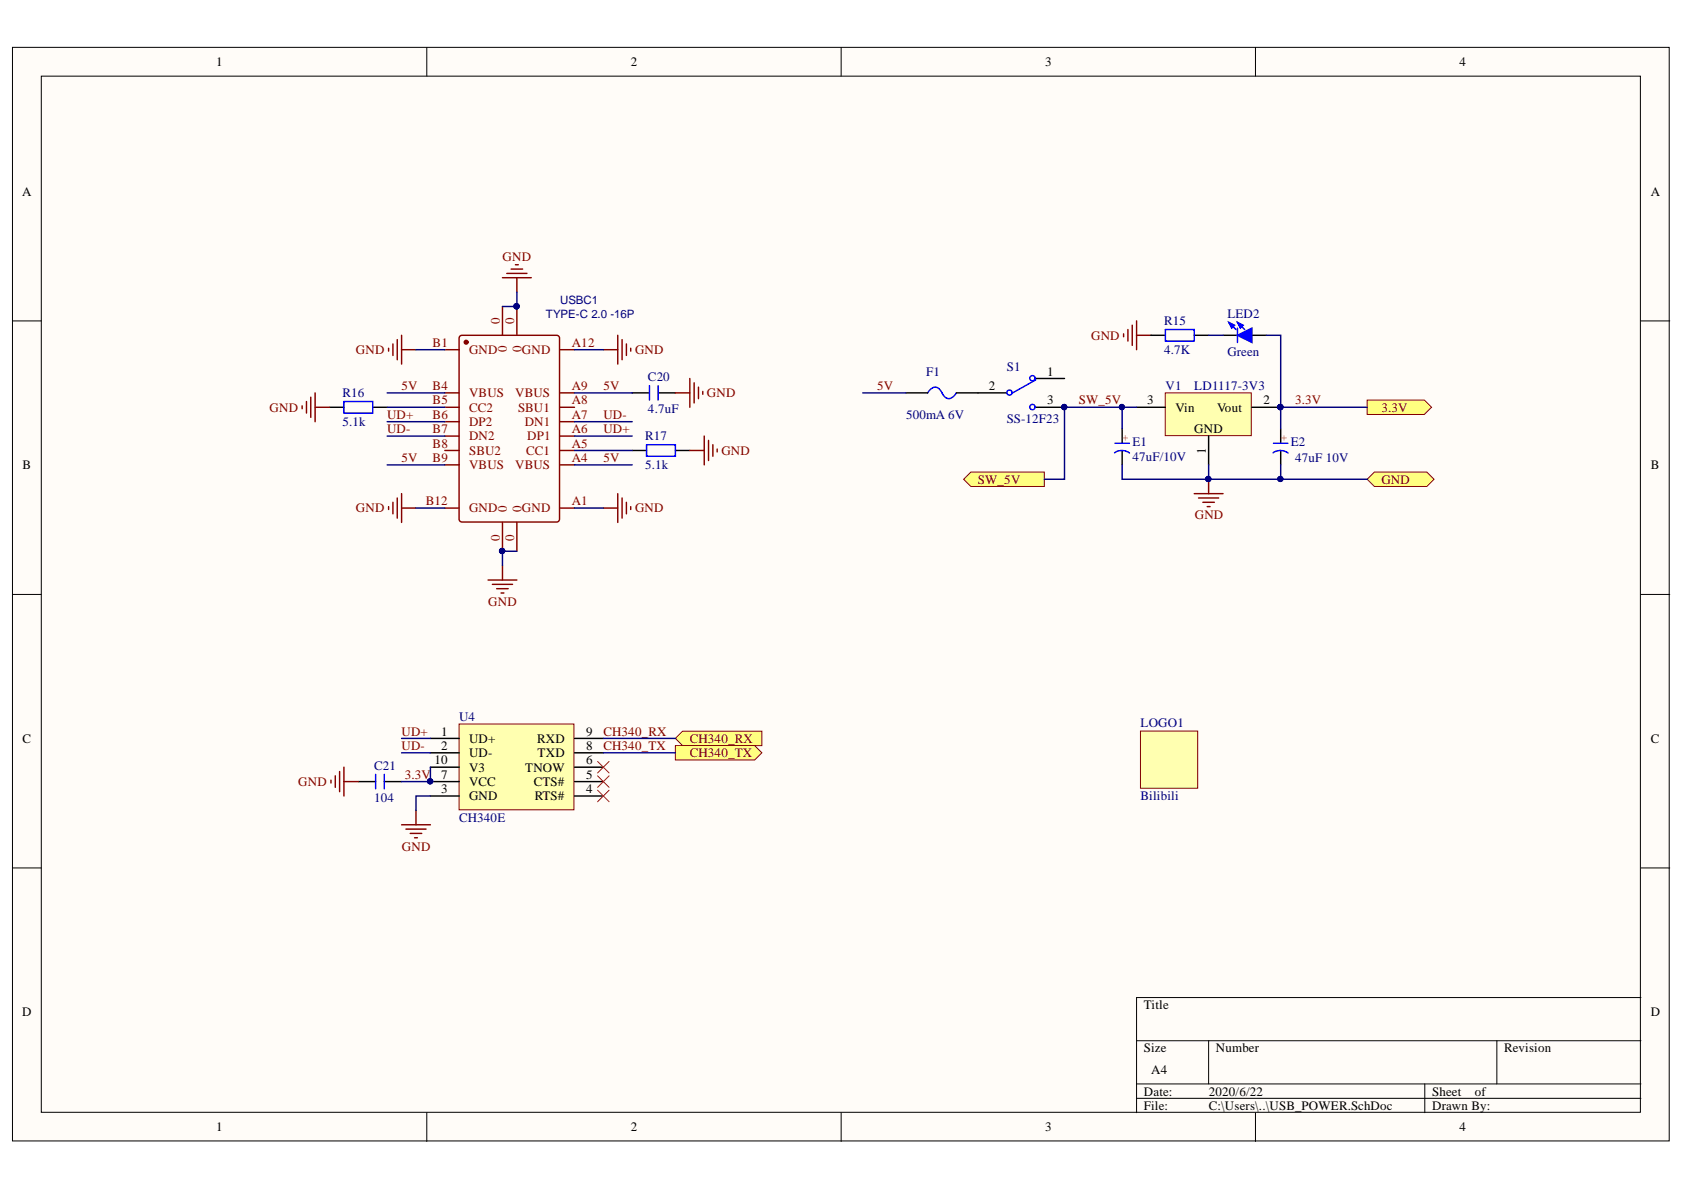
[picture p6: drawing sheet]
<svg xmlns="http://www.w3.org/2000/svg" width="297mm" height="210mm" viewBox="0 0 297 210" stroke-linecap="round" stroke-linejoin="round" font-family="sans-serif">
<defs><g id="words">
<g font-size="2.3">
<text x="38.2" y="11.7">1</text>
<text x="111.3" y="11.7">2</text>
<text x="184.3" y="11.7">3</text>
<text x="257.4" y="11.7">4</text>
<text x="3.9" y="34.5">A</text>
<text x="291.2" y="34.5">A</text>
<text x="174.4" y="68.8">2</text>
<text x="184.7" y="71.3">3</text>
<text x="184.7" y="66.3">1</text>
<text x="202.4" y="71.3">3</text>
<text x="222.8" y="71.3">2</text>
<text x="207.4" y="72.6">Vin</text>
<text x="210.7" y="76.4">GND</text>
<text x="214.7" y="72.6">Vout</text>
<text x="4" y="82.8">B</text>
<text x="212.7" y="80.1" transform="rotate(-90 212.7 80.1)">1</text>
<text x="291.2" y="82.8">B</text>
<text x="4" y="131">C</text>
<text x="77.8" y="129.8">1</text>
<text x="82.7" y="131">UD+</text>
<text x="94.8" y="131">RXD</text>
<text x="103.4" y="129.8">9</text>
<text x="291.2" y="131">C</text>
<text x="76.6" y="134.8">10</text>
<text x="77.8" y="132.3">2</text>
<text x="77.8" y="137.4">7</text>
<text x="82.7" y="133.6">UD-</text>
<text x="82.7" y="136.1">V3</text>
<text x="92.6" y="136.1">TNOW</text>
<text x="94.8" y="133.6">TXD</text>
<text x="103.4" y="137.4">5</text>
<text x="103.4" y="134.8">6</text>
<text x="103.4" y="132.3">8</text>
<text x="77.8" y="139.9">3</text>
<text x="82.7" y="141.2">GND</text>
<text x="82.7" y="138.6">VCC</text>
<text x="94.2" y="138.6">CTS#</text>
<text x="94.3" y="141.2">RTS#</text>
<text x="103.4" y="139.9">4</text>
<text x="3.9" y="179.3">D</text>
<text x="201.8" y="178">Title</text>
<text x="291.2" y="179.3">D</text>
<text x="201.8" y="185.6">Size</text>
<text x="214.5" y="185.6">Number</text>
<text x="265.3" y="185.6">Revision</text>
<text x="203" y="189.4">A4</text>
<text x="201.8" y="193.2">Date:</text>
<text x="201.8" y="195.8">File:</text>
<text x="213.2" y="193.2">2020/6/22</text>
<text x="213.2" y="195.8">C:\Users\..\USB_POWER.SchDoc</text>
<text x="252.6" y="193.2">Sheet</text>
<text x="252.6" y="195.8">Drawn By:</text>
<text x="260.2" y="193.2">of</text>
<text x="38.2" y="199.6">1</text>
<text x="111.3" y="199.6">2</text>
<text x="184.3" y="199.6">3</text>
<text x="257.4" y="199.6">4</text>
</g>
<g font-size="2.3" fill="#800000">
<text x="88.7" y="46">GND</text>
<text x="192.5" y="59.9">GND</text>
<text x="62.8" y="62.5">GND</text>
<text x="112" y="62.5">GND</text>
<text x="70.8" y="68.8">5V</text>
<text x="106.4" y="68.8">5V</text>
<text x="124.7" y="70.1">GND</text>
<text x="154.7" y="68.8">5V</text>
<text x="190.3" y="71.3">SW_5V</text>
<text x="228.4" y="71.3">3.3V</text>
<text x="47.5" y="72.6">GND</text>
<text x="68.3" y="73.9">UD+</text>
<text x="68.3" y="76.4">UD-</text>
<text x="106.4" y="76.4">UD+</text>
<text x="106.4" y="73.9">UD-</text>
<text x="243.7" y="72.6">3.3V</text>
<text x="70.8" y="81.5">5V</text>
<text x="106.4" y="81.5">5V</text>
<text x="127.2" y="80.2">GND</text>
<text x="172.5" y="85.3">SW_5V</text>
<text x="243.7" y="85.3">GND</text>
<text x="62.8" y="90.4">GND</text>
<text x="112" y="90.4">GND</text>
<text x="210.7" y="91.6">GND</text>
<text x="86.1" y="106.9">GND</text>
<text x="70.8" y="129.8">UD+</text>
<text x="106.4" y="129.8">CH340_RX</text>
<text x="121.7" y="131">CH340_RX</text>
<text x="70.8" y="132.3">UD-</text>
<text x="71.4" y="137.4">3.3V</text>
<text x="106.4" y="132.3">CH340_TX</text>
<text x="121.7" y="133.6">CH340_TX</text>
<text x="52.6" y="138.6">GND</text>
<text x="70.9" y="150">GND</text>
</g>
<g font-size="2.3" fill="#800">
<text x="88.2" y="57.1" transform="rotate(-90 88.2 57.1)">0</text>
<text x="90.7" y="57.1" transform="rotate(-90 90.7 57.1)">0</text>
<text x="76.3" y="61.2">B1</text>
<text x="82.7" y="62.5">GND</text>
<text x="89.4" y="62" transform="rotate(-90 89.4 62)">0</text>
<text x="92" y="62" transform="rotate(-90 92 62)">0</text>
<text x="92" y="62.5">GND</text>
<text x="100.8" y="61.2">A12</text>
<text x="76.3" y="68.8">B4</text>
<text x="76.3" y="71.3">B5</text>
<text x="82.7" y="70.1">VBUS</text>
<text x="90.9" y="70.1">VBUS</text>
<text x="100.8" y="71.3">A8</text>
<text x="100.8" y="68.8">A9</text>
<text x="76.3" y="73.9">B6</text>
<text x="76.3" y="76.4">B7</text>
<text x="82.7" y="72.6">CC2</text>
<text x="82.7" y="75.2">DP2</text>
<text x="82.7" y="77.7">DN2</text>
<text x="91.4" y="72.6">SBU1</text>
<text x="92.6" y="75.2">DN1</text>
<text x="93" y="77.7">DP1</text>
<text x="100.8" y="76.4">A6</text>
<text x="100.8" y="73.9">A7</text>
<text x="76.3" y="79">B8</text>
<text x="76.3" y="81.5">B9</text>
<text x="82.7" y="80.2">SBU2</text>
<text x="82.7" y="82.8">VBUS</text>
<text x="90.9" y="82.8">VBUS</text>
<text x="92.8" y="80.2">CC1</text>
<text x="100.8" y="81.5">A4</text>
<text x="100.8" y="79">A5</text>
<text x="75.1" y="89.1">B12</text>
<text x="100.8" y="89.1">A1</text>
<text x="82.7" y="90.4">GND</text>
<text x="88.2" y="95.4" transform="rotate(-90 88.2 95.4)">0</text>
<text x="89.4" y="90.4" transform="rotate(-90 89.4 90.4)">0</text>
<text x="90.7" y="95.4" transform="rotate(-90 90.7 95.4)">0</text>
<text x="92" y="90.4" transform="rotate(-90 92 90.4)">0</text>
<text x="92" y="90.4">GND</text>
</g>
<g font-size="2.3" fill="#000080">
<text x="205.3" y="57.4">R15</text>
<text x="216.5" y="56.1">LED2</text>
<text x="177.6" y="65.5">S1</text>
<text x="205.3" y="62.5">4.7K</text>
<text x="216.5" y="62.7">Green</text>
<text x="60.4" y="70.1">R16</text>
<text x="114.3" y="67.3">C20</text>
<text x="163.4" y="66.3">F1</text>
<text x="205.6" y="68.8">V1</text>
<text x="210.7" y="68.8">LD1117-3V3</text>
<text x="60.4" y="75.2">5.1k</text>
<text x="113.8" y="77.7">R17</text>
<text x="114.3" y="72.9">4.7uF</text>
<text x="159.8" y="73.9">500mA 6V</text>
<text x="177.6" y="74.6">SS-12F23</text>
<text x="113.8" y="82.8">5.1k</text>
<text x="199.7" y="78.7">E1</text>
<text x="199.7" y="81.2">47uF/10V</text>
<text x="227.7" y="78.7">E2</text>
<text x="228.4" y="81.5">47uF 10V</text>
<text x="81" y="127.2">U4</text>
<text x="201.2" y="128.1">LOGO1</text>
<text x="66" y="135.8">C21</text>
<text x="66" y="141.4">104</text>
<text x="201.2" y="141.2">Bilibili</text>
<text x="81" y="145">CH340E</text>
</g>
<g font-size="2" fill="#000080">
<text x="98.8" y="53.6">USBC1</text>
<text x="96.3" y="56.1">TYPE-C 2.0 -16P</text>
</g>
<g font-size="1.9" fill="#f00">
<text x="198.1" y="76.7" transform="rotate(90 198.1 76.7)">+</text>
<text x="226.1" y="76.7" transform="rotate(90 226.1 76.7)">+</text>
</g>
</g></defs>
<g fill="#fffcf8" stroke="#000" stroke-width=".18">
<path d="M2.2 8.4h292.2v192.9h-292.2z"/>
<path d="M7.3 13.4h282v182.8h-282z"/>
</g>
<g fill="none" stroke="#000" stroke-width=".18">
<path d="M75.3 8.4v5M148.4 8.4v5M221.4 8.4v5M2.2 56.6h5.1M289.4 56.6h5.1M2.2 104.9h5.1M289.4 104.9h5.1M2.2 153.1h5.1M289.4 153.1h5.1M289.4 176h-88.9v20.3M75.3 196.3v5.1M148.4 196.3v5.1"/>
<path d="M200.5 183.6h88.9M200.5 191.2h88.9M200.5 193.7h88.9M213.2 183.6v7.6M221.4 196.3v5.1M251.3 191.2v5.1M264 183.6v7.6"/>
</g>
<path d="M81 127.7h20.2v15.1h-20.2z" fill="#ffffb0" stroke="#800000" stroke-width=".18"/>
<g fill="none" stroke="#000" stroke-width=".25">
<path d="M58.1 71.8h2.6M65.8 71.8h2.5M111.5 69.3h3.1M111.5 79.5h2.5M116.1 69.3h3M119.1 79.5h2.6M63.2 137.9h3.1M67.8 137.9h3M75.9 130.2h5.1M75.9 132.8h5.1M75.9 137.9h5.1M75.9 135.3h5.1"/>
<path d="M101.3 130.2h5.1M101.3 132.8h5.1M101.3 137.9h5.1M101.3 135.3h5.1M75.9 140.4h5.1M101.3 140.4h5.1"/>
</g>
<g fill="#000080" stroke="#000080" stroke-width=".18">
<circle cx="75.9" cy="137.8" r=".46"/>
<circle cx="91.1" cy="54" r=".47"/>
<circle cx="88.6" cy="97.2" r=".46"/>
</g>
<g fill="none" stroke="#800" stroke-width=".25">
<path d="M81 59.4l.5-.3h16.7l.4 .3 .1 32.2-.3 .4-16.9 .1-.5-.3zM88.6 54.1v5M91.2 54.1v5M78.5 61.7h2.5M78.5 69.3h2.5M78.5 71.8h2.5M78.5 74.4h2.5M78.5 76.9h2.5M78.5 79.5h2.5M98.8 61.7h2.5M98.8 69.3h2.5M98.8 71.8h2.5"/>
<path d="M98.8 74.4h2.5M98.8 76.9h2.5M98.8 79.5h2.5M78.5 82h2.5M78.5 89.6h2.5M88.6 92.2v5M91.2 92.2v5M98.8 82h2.5M98.8 89.6h2.5"/>
</g>
<circle cx="82.2" cy="60.4" r=".33" fill="#800" stroke="#800" stroke-width=".25"/>
<g fill="none" stroke="#800000" stroke-width=".25">
<path d="M70.1 59.9v3.6M70.8 59.1v5.1M88.6 49h5.1M89.4 48.2h3.5M90.2 47.5h2M90.9 46.7h.5M91.2 49v2.5M109 59.1v5.1M109.7 59.9v3.6M53.3 71.6v.5M54.1 70.8v2.1M54.8 70.1v3.5"/>
<path d="M55.6 69.3v5.1M55.6 71.8h2.5M68.5 61.4v.5M69.3 60.7v2M70.8 61.7h2.6M106.4 61.7h2.6M110.5 60.7v2M111.3 61.4v.5M119.1 69.3h2.6M121.7 66.8v5M121.7 79.5h2.5M122.4 67.5v3.6"/>
<path d="M123.2 68.3v2M124 69v.6M124.2 76.9v5.1M125 77.7v3.5M125.7 78.4v2.1M126.5 79.2v.5M68.5 89.4v.5M69.3 88.6v2M70.1 87.8v3.6M70.8 87.1v5.1M70.8 89.6h2.6M88.6 99.8v2.5"/>
<path d="M106.4 89.6h2.6M109 87.1v5.1M109.7 87.8v3.6M110.5 88.6v2M111.3 89.4v.5M86.1 102.3h5.1M86.8 103.1h3.6M87.6 103.8h2M88.4 104.6h.5M58.4 137.6v.5M59.1 136.8v2.1M59.9 136.1v3.5"/>
<path d="M60.7 135.3v5.1M60.7 137.9h2.5M70.8 145.5h5.1M71.6 146.2h3.6M72.4 147h2M73.1 147.8h.5M73.4 142.9v2.6"/>
</g>
<path d="M60.7 70.8h5.1v2.1h-5.1zM114 78.4h5.1v2.1h-5.1zM114.6 68v2.6M116.1 68v2.6M66.3 136.6v2.5M67.8 136.6v2.5" fill="none" stroke="#00f" stroke-width=".25"/>
<path d="M105.4 134.3l2 2M105.4 136.8l2 2.1M105.4 139.4l2 2M107.4 134.3l-2 2M107.4 136.8l-2 2.1M107.4 139.4l-2 2" fill="none" stroke="#f00" stroke-width=".18"/>
<g fill="#ffff80" stroke="#800000" stroke-width=".18">
<path d="M119.1 130.2l1.3-1.2h14v2.5h-14z" fill-rule="evenodd"/>
<path d="M119.1 131.5h14l1.3 1.3-1.3 1.3h-14z" fill-rule="evenodd"/>
</g>
<path d="M210.6 87.1h5.1M211.4 87.8h3.6M212.2 88.6h2M212.9 89.4h.5M213.2 84.5v2.6" fill="none" stroke="#800000" stroke-width=".25"/>
<g fill="#000080" stroke="#000080" stroke-width=".18">
<circle cx="213.1" cy="84.5" r=".46"/>
<circle cx="187.7" cy="71.8" r=".46"/>
</g>
<g fill="none" stroke="#00f" stroke-width=".25">
<path d="M163.6 69.3l.2-.2a1.29 1.29 0 0 1 1.3-.8 1.29 1.29 0 0 1 1.1 1.1 1.23 1.23 0 0 0 1.1 .9 1.23 1.23 0 0 0 1.2-.8l.2-.2M182.7 67l-4.1 2.3"/>
<circle cx="178.1" cy="69.2" r=".46"/>
<circle cx="182.1" cy="71.8" r=".47"/>
<circle cx="182.1" cy="66.7" r=".46"/>
</g>
<path d="M159.8 69.3h3.8M168.7 69.3h8.9M182.7 71.8h5.1M182.7 66.8h5.1" fill="none" stroke="#000" stroke-width=".25"/>
<g fill="#ffff80" stroke="#800000" stroke-width=".18">
<path d="M241.2 70.6h10l1.3 1.2-1.3 1.3h-10z" fill-rule="evenodd"/>
<path d="M241.2 84.5l1.2-1.2h9.3l1.2 1.2-1.2 1.3h-9.3z" fill-rule="evenodd"/>
<path d="M170 84.5l1.2-1.2h13v2.5h-13z" fill-rule="evenodd"/>
</g>
<path d="M215.7 59.1h2.6M220.8 59.1h2.6" fill="none" stroke="#000" stroke-width=".25"/>
<path d="M218.3 59.1l2.5-1.2v2.5z" fill="#00f"/>
<path d="M216.7 56.9l1.3 1.2M218.3 59.1l2.5-1.2v2.5zM218.3 56.9l1.2 1.2" fill="none" stroke="#00f" stroke-width=".25"/>
<path d="M218.3 56.9l1 .5-.5 .5z" fill="#00f"/>
<path d="M218.3 56.9l1 .5-.5 .5z" fill="none" stroke="#00f" stroke-width=".25"/>
<path d="M216.7 56.9l1.1 .5-.5 .5z" fill="#00f"/>
<path d="M216.7 56.9l1.1 .5-.5 .5zM218.3 57.9v2.5" fill="none" stroke="#00f" stroke-width=".25"/>
<path d="M205.5 69.3h15.2v7.5h-15.2z" fill="#ffffb0" stroke="#800000" stroke-width=".18"/>
<path d="M203 59.1h2.6M210.6 59.1h2.6M197.9 75.6v2.6M197.9 79.5v2.5M200.5 71.8h5.1M213.2 76.9v5.1M220.8 71.8h5.1M225.9 75.6v2.6M225.9 79.5v2.5" fill="none" stroke="#000" stroke-width=".25"/>
<g fill="#000080" stroke="#000080" stroke-width=".18">
<circle cx="225.8" cy="71.8" r=".47"/>
<circle cx="91.1" cy="54" r=".47"/>
<circle cx="88.6" cy="97.2" r=".46"/>
<circle cx="75.9" cy="137.8" r=".46"/>
<circle cx="197.9" cy="71.8" r=".46"/>
<circle cx="213.1" cy="84.5" r=".46"/>
<circle cx="225.8" cy="84.5" r=".46"/>
<circle cx="187.7" cy="71.8" r=".46"/>
</g>
<path d="M205.6 58.1h5v2.1h-5zM196.6 79.9l.1-.1a2.25 2.25 0 0 1 2.5 .1M196.7 78.2h2.5M224.5 79.9l.2-.1a2.25 2.25 0 0 1 2.5 .1M224.6 78.2h2.6" fill="none" stroke="#00f" stroke-width=".25"/>
<path d="M198.2 58.9v.5M199 58.1v2.1M199.7 57.4v3.5M200.5 56.6v5.1M200.5 59.1h2.5" fill="none" stroke="#800000" stroke-width=".25"/>
<g fill="none" stroke="#000080" stroke-width=".25">
<path d="M91.2 51.5v2.6h-2.6M213.2 59.1h2.5M223.4 59.1h2.5v12.7M68.3 69.3h10.2M68.3 74.4h10.2M68.3 76.9h10.2M68.3 71.8h10.2M73.4 61.7h5.1M101.3 61.7h5.1M101.3 69.3h10.2M101.3 74.4h10.2M101.3 76.9h10.2"/>
<path d="M101.3 79.5h10.2M152.2 69.3h7.6M197.9 71.8v3.8M200.5 71.8h-12.7v12.7h-3.6M241.2 71.8h-15.3v3.8M68.3 82h10.2M73.4 89.6h5.1M91.2 97.2h-2.6v2.6M101.3 89.6h5.1M101.3 82h10.2M197.9 82v2.5h15.3v-2.5M213.2 84.5h28"/>
<path d="M225.9 82v2.5M70.8 132.8h5.1M70.8 130.2h5.1M75.9 135.3v2.6h-5.1M106.4 132.8h12.7M106.4 130.2h12.7M75.9 140.4h-2.5v2.5"/>
</g>
<path d="M201.2 129h10.1v10h-10.1z" fill="#ffffb0" stroke="#800000" stroke-width=".18"/>
<use href="#words"/>
</svg>
